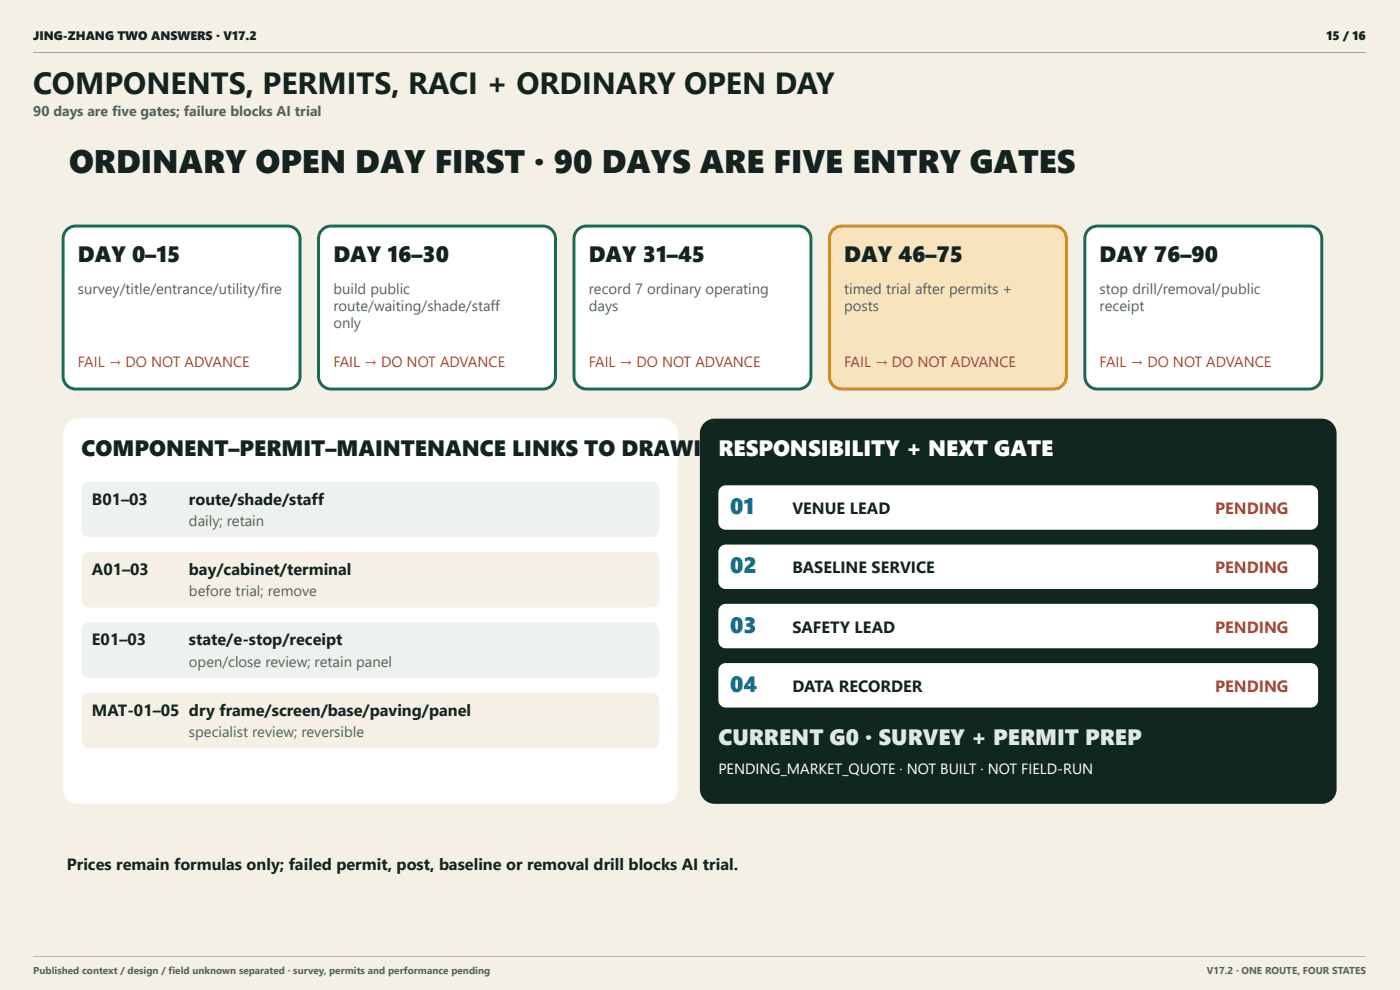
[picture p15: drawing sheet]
<svg xmlns="http://www.w3.org/2000/svg" width="420mm" height="297mm" viewBox="0 0 420 297" stroke-linecap="round" stroke-linejoin="round" font-family="sans-serif">
<defs><g id="words">
<text font-size="9.8" fill="#14231e" x="20.7" y="51.8">ORDINARY OPEN DAY FIRST · 90 DAYS ARE FIVE ENTRY GATES</text>
<text font-size="9.2" fill="#14231e" x="10" y="28.3">COMPONENTS, PERMITS, RACI + ORDINARY OPEN DAY</text>
<g font-size="6.7" fill="#14231e">
<text x="23.4" y="78.5">DAY 0–15</text>
<text x="100.1" y="78.5">DAY 16–30</text>
<text x="176.7" y="78.5">DAY 31–45</text>
<text x="253.4" y="78.5">DAY 46–75</text>
<text x="330.1" y="78.5">DAY 76–90</text>
<text x="24.5" y="136.7">COMPONENT–PERMIT–MAINTENANCE LINKS TO DRAWI</text>
<text x="210.5" y="136.7">NRESPONSIBILITY + NEXT GATE</text>
<text x="215.9" y="136.7">G</text>
</g>
<g font-size="6.7" fill="#126e99">
<text x="219.2" y="154.3">01</text>
<text x="219.2" y="172">02</text>
<text x="219.2" y="189.8">03</text>
<text x="219.2" y="207.6">04</text>
</g>
<text font-size="6.7" fill="#dcebe2" x="215.6" y="223.4">CURRENT G0 · SURVEY + PERMIT PREP</text>
<g font-size="4.9" fill="#14231e">
<text x="27.6" y="151.4">B01–03</text>
<text x="56.7" y="151.4">route/shade/staff</text>
<text x="237.8" y="154.3">VENUE LEAD</text>
<text x="27.6" y="172.5">A01–03</text>
<text x="56.7" y="172.5">bay/cabinet/terminal</text>
<text x="237.8" y="172">BASELINE SERVICE</text>
<text x="237.8" y="189.8">SAFETY LEAD</text>
<text x="27.6" y="193.6">E01–03</text>
<text x="56.7" y="193.6">state/e-stop/receipt</text>
<text x="237.8" y="207.6">DATA RECORDER</text>
<text x="27.6" y="214.7">MAT-01–05 dry frame/screen/base/paving/panel</text>
<text x="20.1" y="261.2">Prices remain formulas only; failed permit, post, baseline or removal drill blocks AI trial.</text>
</g>
<g font-size="4.9" fill="#a74238">
<text x="364.8" y="154.3">PENDING</text>
<text x="364.8" y="172">PENDING</text>
<text x="364.8" y="189.8">PENDING</text>
<text x="364.8" y="207.6">PENDING</text>
</g>
<g font-size="4.4" fill="#52635b">
<text x="23.4" y="88.3">survey/title/entrance/utility/fire</text>
<text x="100.1" y="88.3">build public</text>
<text x="176.7" y="88.3">record 7 ordinary operating</text>
<text x="253.4" y="88.3">timed trial after permits +</text>
<text x="330.1" y="88.3">stop drill/removal/public</text>
<text x="100.1" y="93.4">route/waiting/shade/staff</text>
<text x="176.7" y="93.4">days</text>
<text x="253.4" y="93.4">posts</text>
<text x="330.1" y="93.4">receipt</text>
<text x="100.1" y="98.5">only</text>
<text x="56.7" y="157.8">daily; retain</text>
<text x="56.7" y="178.9">before trial; remove</text>
<text x="56.7" y="200">open/close review; retain panel</text>
<text x="56.7" y="221.2">specialist review; reversible</text>
</g>
<g font-size="4.4" fill="#a74238">
<text x="23.4" y="110">FAIL → DO NOT ADVANCE</text>
<text x="100.1" y="110">FAIL → DO NOT ADVANCE</text>
<text x="176.7" y="110">FAIL → DO NOT ADVANCE</text>
<text x="253.4" y="110">FAIL → DO NOT ADVANCE</text>
<text x="330.1" y="110">FAIL → DO NOT ADVANCE</text>
</g>
<text font-size="4.4" fill="#fff" x="215.6" y="232.3">PENDING_MARKET_QUOTE · NOT BUILT · NOT FIELD-RUN</text>
<text font-size="4.2" fill="#52635b" x="10" y="34.9">90 days are five gates; failure blocks AI trial</text>
<g font-size="3.7" fill="#14231e">
<text x="10" y="11.9">JING-ZHANG TWO ANSWERS · V17.2</text>
<text x="398.1" y="11.9">15 / 16</text>
</g>
<g font-size="3" fill="#52635b">
<text x="10" y="292.1">Published context / design / field unknown separated · survey, permits and performance pending</text>
<text x="362.2" y="292.1">V17.2 · ONE ROUTE, FOUR STATES</text>
</g>
</g></defs>
<g fill="#f4f0e6">
<path d="M0 0h419.9v297.1h-419.9z"/>
<path d="M0 0h420.1v297h-420.1z"/>
<path d="M0 0h419.9v297h-419.9z"/>
</g>
<path d="M10.1 15.7h400" fill="none" stroke="#9aa9a0" stroke-width=".3"/>
<path d="M10.1 38.9h400v233.4h-400z" fill="#f4f0e6"/>
<path d="M20 68.9l1.3-.8 1.4-.3h63.6a3.8 3.8 0 0 1 3.8 3.8v41.3a3.8 3.8 0 0 1-3.8 3.8h-63.6a3.8 3.8 0 0 1-3.8-3.8v-41.3l.3-1.4z" fill="#fff"/>
<path d="M20 68.9l1.3-.8 1.4-.3h63.6a3.8 3.8 0 0 1 3.8 3.8v41.3a3.8 3.8 0 0 1-3.8 3.8h-63.6a3.8 3.8 0 0 1-3.8-3.8v-41.3l.3-1.4z" fill="none" stroke="#176b55" stroke-width=".89" stroke-linecap="butt"/>
<path d="M96.7 68.9l1.2-.8 1.5-.3h63.5a3.8 3.8 0 0 1 3.8 3.8v41.3a3.8 3.8 0 0 1-3.8 3.8h-63.5a3.8 3.8 0 0 1-3.8-3.8v-41.3l.3-1.4z" fill="#fff"/>
<path d="M96.7 68.9l1.2-.8 1.5-.3h63.5a3.8 3.8 0 0 1 3.8 3.8v41.3a3.8 3.8 0 0 1-3.8 3.8h-63.5a3.8 3.8 0 0 1-3.8-3.8v-41.3l.3-1.4z" fill="none" stroke="#176b55" stroke-width=".89" stroke-linecap="butt"/>
<path d="M173.4 68.9l1.2-.8 1.5-.3h63.5a3.8 3.8 0 0 1 3.8 3.8v41.3a3.8 3.8 0 0 1-3.8 3.8h-63.5a3.8 3.8 0 0 1-3.8-3.8v-41.3l.3-1.4z" fill="#fff"/>
<path d="M173.4 68.9l1.2-.8 1.5-.3h63.5a3.8 3.8 0 0 1 3.8 3.8v41.3a3.8 3.8 0 0 1-3.8 3.8h-63.5a3.8 3.8 0 0 1-3.8-3.8v-41.3l.3-1.4z" fill="none" stroke="#176b55" stroke-width=".89" stroke-linecap="butt"/>
<path d="M250.1 68.9l1.2-.8 1.4-.3h63.6a3.8 3.8 0 0 1 3.8 3.8v41.3a3.8 3.8 0 0 1-3.8 3.8h-63.6a3.8 3.8 0 0 1-3.8-3.8v-41.3l.3-1.4z" fill="#f7e3bc"/>
<path d="M250.1 68.9l1.2-.8 1.4-.3h63.6a3.8 3.8 0 0 1 3.8 3.8v41.3a3.8 3.8 0 0 1-3.8 3.8h-63.6a3.8 3.8 0 0 1-3.8-3.8v-41.3l.3-1.4z" fill="none" stroke="#d98a13" stroke-width=".89" stroke-linecap="butt"/>
<path d="M326.7 68.9l1.2-.8 1.5-.3h63.5a3.8 3.8 0 0 1 3.8 3.8v41.3a3.8 3.8 0 0 1-3.8 3.8h-63.5a3.8 3.8 0 0 1-3.8-3.8v-41.3l.3-1.4z" fill="#fff"/>
<path d="M326.7 68.9l1.2-.8 1.5-.3h63.5a3.8 3.8 0 0 1 3.8 3.8v41.3a3.8 3.8 0 0 1-3.8 3.8h-63.5a3.8 3.8 0 0 1-3.8-3.8v-41.3l.3-1.4z" fill="none" stroke="#176b55" stroke-width=".89" stroke-linecap="butt"/>
<path d="M20.2 126.9l1.5-1 1.7-.3h175.5a4.4 4.4 0 0 1 4.5 4.4v106.7a4.4 4.4 0 0 1-4.5 4.5h-175.5a4.4 4.4 0 0 1-4.5-4.5v-106.7l.4-1.7z" fill="#fff"/>
<path d="M25.1 145.1l.8-.4 .8-.2h168.9a2.22 2.22 0 0 1 2.2 2.2v12.2a2.22 2.22 0 0 1-2.2 2.3h-168.9a2.22 2.22 0 0 1-2.2-2.3v-12.2l.2-.8z" fill="#edf2ee"/>
<path d="M25.1 166.3l.8-.5 .8-.2h168.9a2.22 2.22 0 0 1 2.2 2.2v12.2a2.22 2.22 0 0 1-2.2 2.3h-168.9a2.22 2.22 0 0 1-2.2-2.3v-12.2l.2-.8z" fill="#f4f0e6"/>
<path d="M25.1 187.4l.8-.5 .8-.2h168.9a2.22 2.22 0 0 1 2.2 2.2v12.3a2.22 2.22 0 0 1-2.2 2.2h-168.9a2.22 2.22 0 0 1-2.2-2.2v-12.3l.2-.8z" fill="#edf2ee"/>
<path d="M25.1 208.5l.8-.5 .8-.2h168.9a2.22 2.22 0 0 1 2.2 2.2v12.3a2.22 2.22 0 0 1-2.2 2.2h-168.9a2.22 2.22 0 0 1-2.2-2.2v-12.3l.2-.8z" fill="#f4f0e6"/>
<path d="M211.4 126.9l1.4-1 1.7-.3h182.2a4.4 4.4 0 0 1 4.5 4.4v106.7a4.4 4.4 0 0 1-4.5 4.5h-182.2a4.4 4.4 0 0 1-4.4-4.5v-106.7l.3-1.7z" fill="#10271f"/>
<g fill="#fff">
<path d="M216.3 146.3l.7-.5 .8-.2h175.6a2.22 2.22 0 0 1 2.2 2.2v8.9a2.22 2.22 0 0 1-2.2 2.2h-175.6a2.22 2.22 0 0 1-2.2-2.2v-9.1z"/>
<path d="M216.3 164l.7-.5 .8-.1h175.6a2.22 2.22 0 0 1 2.2 2.2v8.9a2.22 2.22 0 0 1-2.2 2.2h-175.6a2.22 2.22 0 0 1-2.2-2.2v-9.1z"/>
<path d="M216.3 181.8l.7-.5 .8-.1h175.6a2.22 2.22 0 0 1 2.2 2.2v8.9a2.22 2.22 0 0 1-2.2 2.2h-175.6a2.22 2.22 0 0 1-2.2-2.2v-9.1z"/>
<path d="M216.3 199.6l.7-.5 .8-.2h175.6a2.22 2.22 0 0 1 2.2 2.3v8.8a2.22 2.22 0 0 1-2.2 2.3h-175.6a2.22 2.22 0 0 1-2.2-2.3v-9.1z"/>
</g>
<path d="M10.1 286.9h400" fill="none" stroke="#aeb9b2" stroke-width=".3"/>
<use href="#words"/>
</svg>
